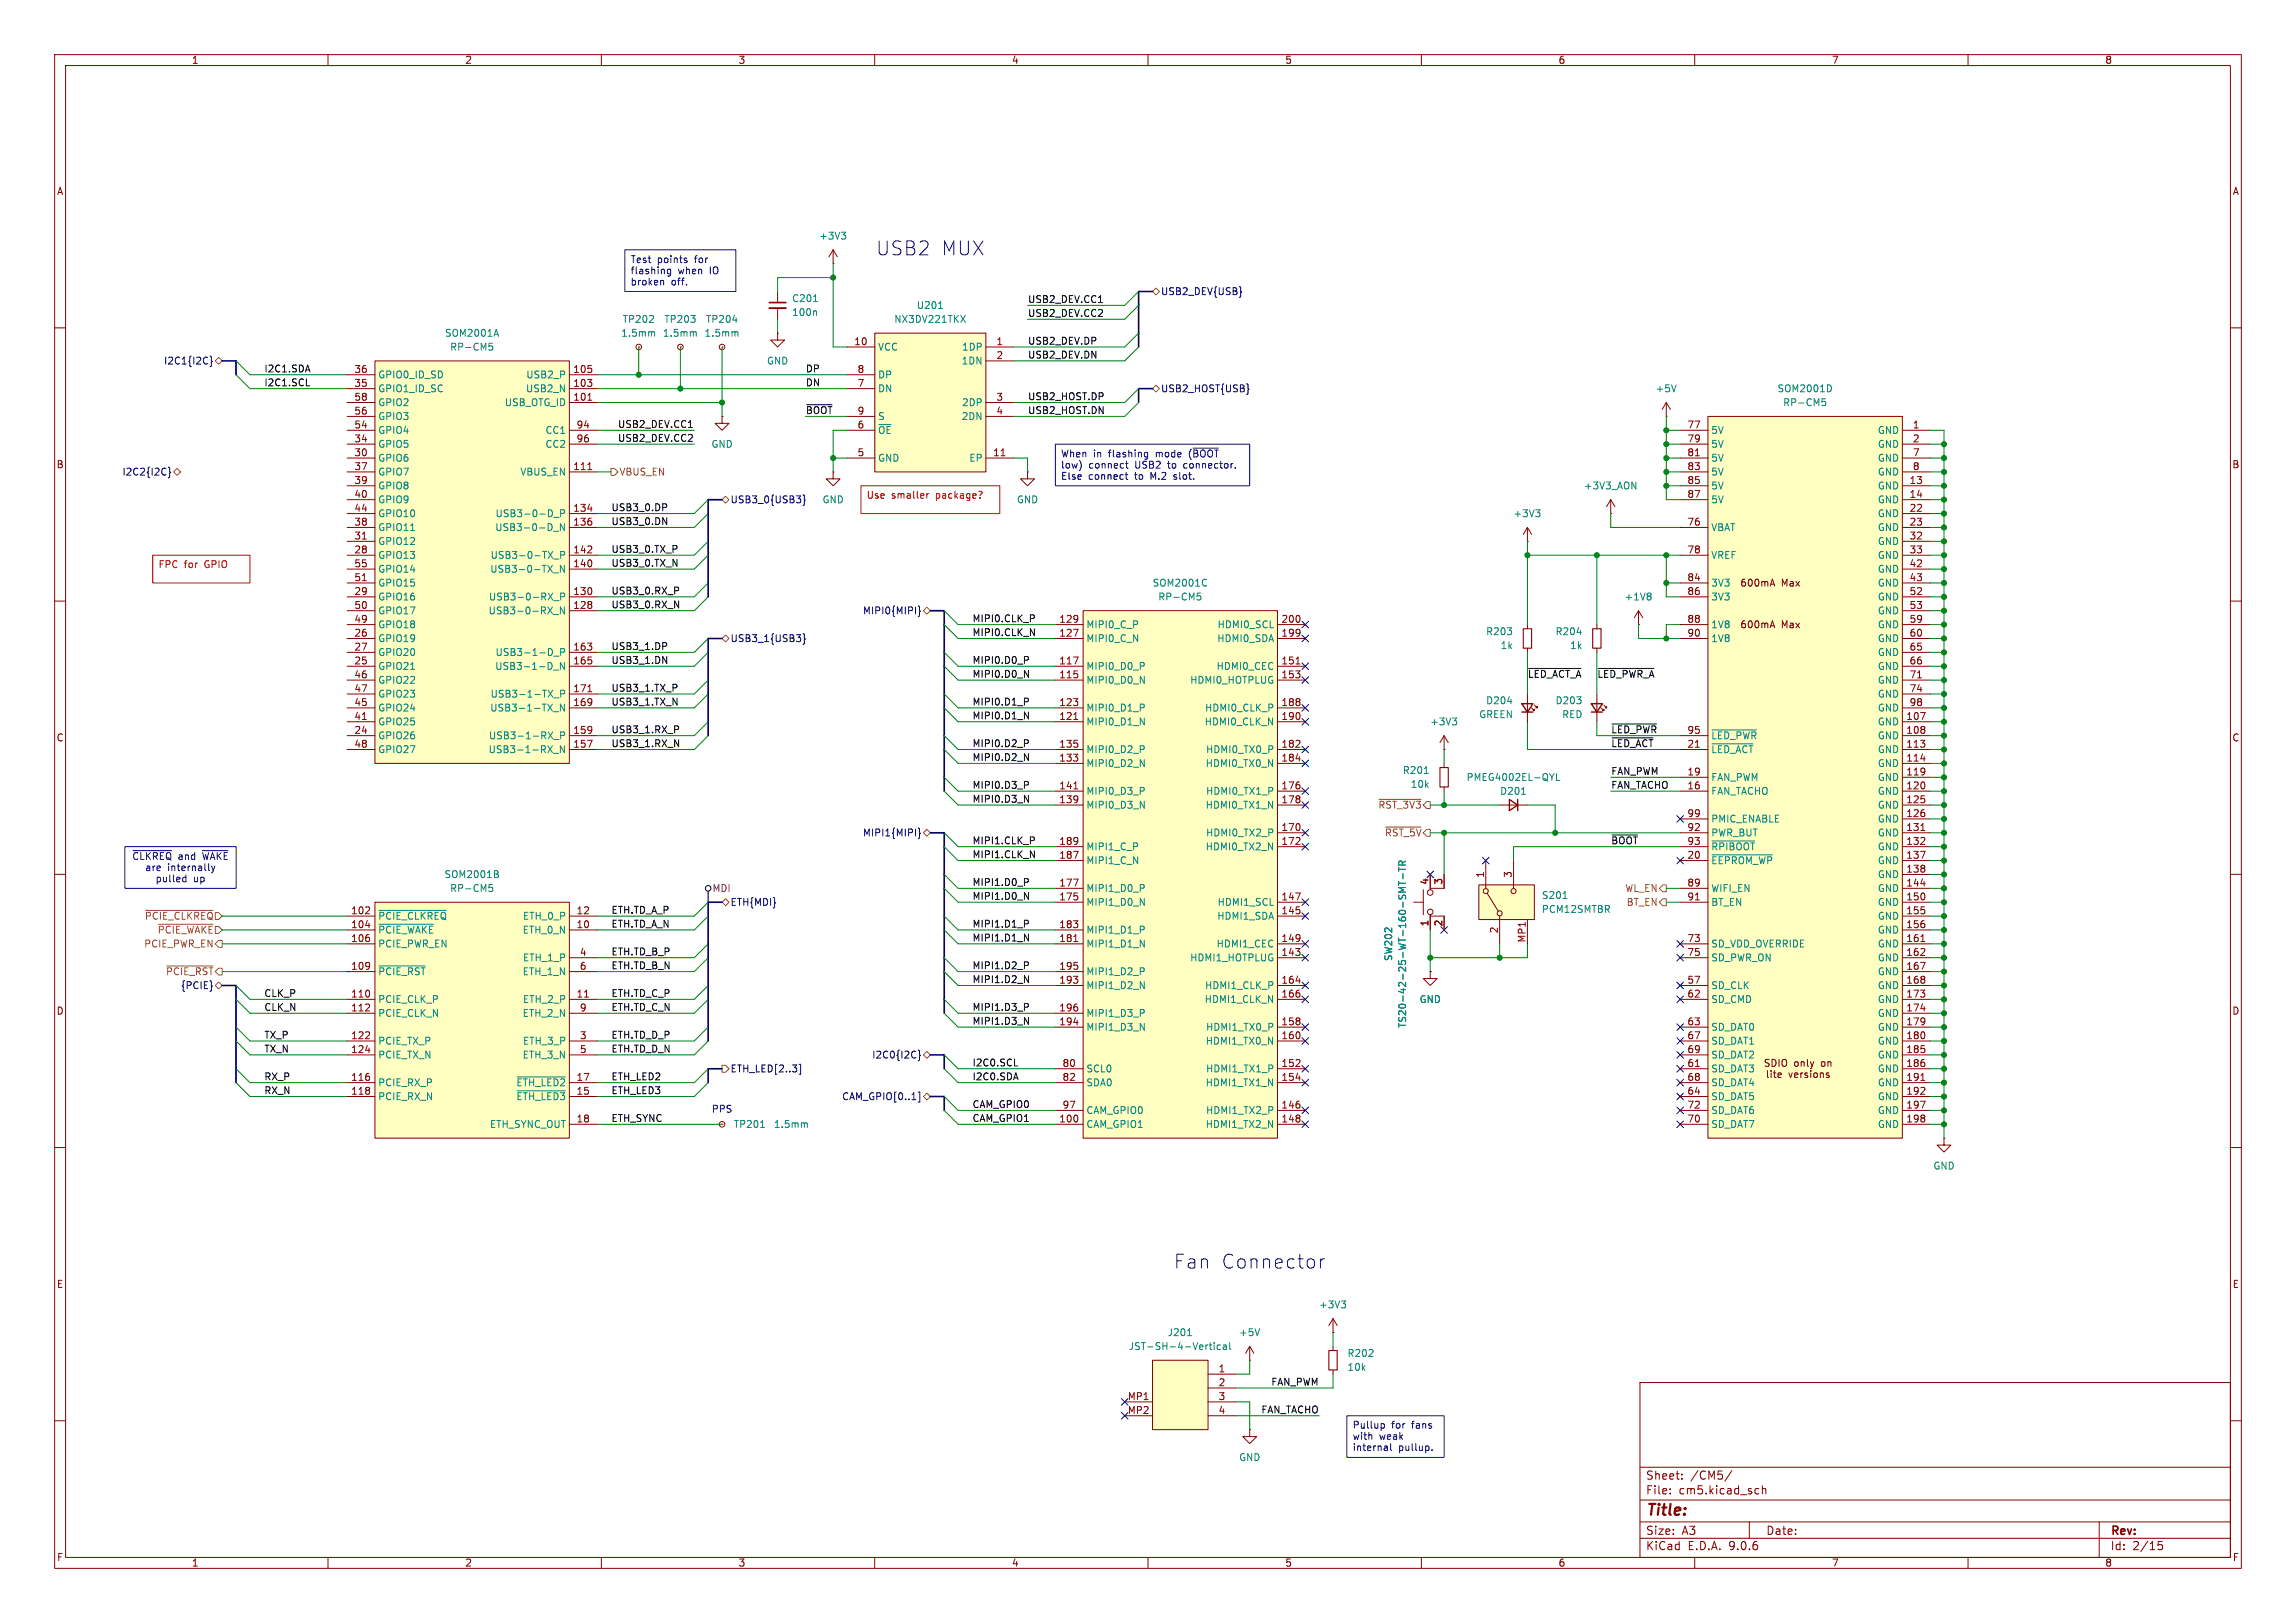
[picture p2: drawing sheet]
<svg xmlns="http://www.w3.org/2000/svg" width="420mm" height="297mm" viewBox="0 0 420 297" stroke-linecap="round" stroke-linejoin="round" font-family="sans-serif">
<defs><g id="words">
<g font-size="3.5" fill="#0000c2">
<text x="160.2" y="47">USB2</text>
<text x="172.2" y="47">MUX</text>
<text x="214.7" y="232.4">Fan</text>
<text x="223.4" y="232.4">Connector</text>
</g>
<text font-size="2.8" fill="#840000" x="301" y="277.9">Title:</text>
<g font-size="2.1" fill="#840000">
<text x="301" y="273.7">File:</text>
<text x="301" y="271">Sheet:</text>
<text x="307.1" y="273.7">cm5.kicad_sch</text>
<text x="309.2" y="271">/CM5/</text>
<text x="301" y="281.1">Size:</text>
<text x="307.6" y="281.1">A3</text>
<text x="323" y="281.1">Date:</text>
<text x="386" y="281.3">Rev:</text>
<text x="301" y="283.9">KiCad</text>
<text x="308.7" y="283.9">E.D.A.</text>
<text x="316.3" y="283.9">9.0.6</text>
<text x="386" y="283.9">Id:</text>
<text x="390.1" y="283.9">2/15</text>
</g>
<g font-size="1.8" fill="#840000">
<text x="35" y="11.9">1</text>
<text x="85" y="11.9">2</text>
<text x="135" y="11.9">3</text>
<text x="185" y="11.9">4</text>
<text x="235" y="11.9">5</text>
<text x="285" y="11.9">6</text>
<text x="335" y="11.9">7</text>
<text x="385" y="11.9">8</text>
<text x="10.3" y="35.9">A</text>
<text x="408.3" y="35.9">A</text>
<text x="156.2" y="63.2">10</text>
<text x="182.2" y="63.2">1</text>
<text x="182.2" y="65.8">2</text>
<text x="64.7" y="68.3">36</text>
<text x="64.7" y="70.9">35</text>
<text x="104.8" y="68.3">105</text>
<text x="104.8" y="70.9">103</text>
<text x="156.8" y="68.3">8</text>
<text x="156.8" y="70.9">7</text>
<text x="64.7" y="73.4">58</text>
<text x="64.7" y="75.9">56</text>
<text x="104.8" y="73.4">101</text>
<text x="156.8" y="75.9">9</text>
<text x="182.2" y="73.4">3</text>
<text x="182.2" y="75.9">4</text>
<text x="64.7" y="78.5">54</text>
<text x="64.7" y="81">34</text>
<text x="64.7" y="83.6">30</text>
<text x="105.4" y="78.5">94</text>
<text x="105.4" y="81">96</text>
<text x="156.8" y="78.5">6</text>
<text x="156.8" y="83.6">5</text>
<text x="181.6" y="83.6">11</text>
<text x="308.6" y="78.5">77</text>
<text x="308.6" y="81">79</text>
<text x="308.6" y="83.6">81</text>
<text x="349.8" y="78.5">1</text>
<text x="349.8" y="81">2</text>
<text x="349.8" y="83.6">7</text>
<text x="10.3" y="85.9">B</text>
<text x="64.7" y="86.1">37</text>
<text x="64.7" y="88.6">39</text>
<text x="104.8" y="86.1">111</text>
<text x="308.6" y="86.1">83</text>
<text x="308.6" y="88.6">85</text>
<text x="349.2" y="88.6">13</text>
<text x="349.8" y="86.1">8</text>
<text x="408.2" y="85.9">B</text>
<text x="64.7" y="91.2">40</text>
<text x="64.7" y="93.7">44</text>
<text x="104.8" y="93.7">134</text>
<text x="308.6" y="91.2">87</text>
<text x="349.2" y="91.2">14</text>
<text x="349.2" y="93.7">22</text>
<text x="64.7" y="96.3">38</text>
<text x="64.7" y="98.8">31</text>
<text x="64.7" y="101.3">28</text>
<text x="104.8" y="96.3">136</text>
<text x="104.8" y="101.3">142</text>
<text x="308.6" y="96.3">76</text>
<text x="308.6" y="101.3">78</text>
<text x="349.2" y="96.3">23</text>
<text x="349.2" y="98.8">32</text>
<text x="349.2" y="101.3">33</text>
<text x="64.7" y="103.9">55</text>
<text x="64.7" y="106.4">51</text>
<text x="104.8" y="103.9">140</text>
<text x="308.6" y="106.4">84</text>
<text x="318.2" y="107.5">600mA</text>
<text x="325.8" y="107.5">Max</text>
<text x="349.2" y="103.9">42</text>
<text x="349.2" y="106.4">43</text>
<text x="64.7" y="109">29</text>
<text x="64.7" y="111.5">50</text>
<text x="104.8" y="109">130</text>
<text x="104.8" y="111.5">128</text>
<text x="308.6" y="109">86</text>
<text x="349.2" y="109">52</text>
<text x="349.2" y="111.5">53</text>
<text x="64.7" y="114">49</text>
<text x="64.7" y="116.6">26</text>
<text x="64.7" y="119.1">27</text>
<text x="104.8" y="119.1">163</text>
<text x="193.7" y="114">129</text>
<text x="193.7" y="116.6">127</text>
<text x="234.3" y="114">200</text>
<text x="234.3" y="116.6">199</text>
<text x="308.6" y="114">88</text>
<text x="308.6" y="116.6">90</text>
<text x="318.2" y="115.2">600mA</text>
<text x="325.8" y="115.2">Max</text>
<text x="349.2" y="114">59</text>
<text x="349.2" y="116.6">60</text>
<text x="349.2" y="119.1">65</text>
<text x="64.7" y="121.7">25</text>
<text x="64.7" y="124.2">46</text>
<text x="104.8" y="121.7">165</text>
<text x="193.7" y="121.7">117</text>
<text x="193.7" y="124.2">115</text>
<text x="234.3" y="121.7">151</text>
<text x="234.3" y="124.2">153</text>
<text x="349.2" y="121.7">66</text>
<text x="349.2" y="124.2">71</text>
<text x="64.7" y="126.7">47</text>
<text x="64.7" y="129.3">45</text>
<text x="64.7" y="131.8">41</text>
<text x="104.8" y="126.7">171</text>
<text x="104.8" y="129.3">169</text>
<text x="193.7" y="129.3">123</text>
<text x="193.7" y="131.8">121</text>
<text x="234.3" y="129.3">188</text>
<text x="234.3" y="131.8">190</text>
<text x="348.6" y="131.8">107</text>
<text x="349.2" y="126.7">74</text>
<text x="349.2" y="129.3">98</text>
<text x="10.3" y="135.9">C</text>
<text x="64.7" y="134.4">24</text>
<text x="64.7" y="136.9">48</text>
<text x="104.8" y="134.4">159</text>
<text x="104.8" y="136.9">157</text>
<text x="193.7" y="136.9">135</text>
<text x="234.3" y="136.9">182</text>
<text x="308.6" y="134.4">95</text>
<text x="308.6" y="136.9">21</text>
<text x="348.6" y="134.4">108</text>
<text x="348.6" y="136.9">113</text>
<text x="408.2" y="135.9">C</text>
<text x="193.7" y="139.4">133</text>
<text x="234.3" y="139.4">184</text>
<text x="308.6" y="142">19</text>
<text x="348.6" y="139.4">114</text>
<text x="348.6" y="142">119</text>
<text x="193.7" y="144.5">141</text>
<text x="193.7" y="147.1">139</text>
<text x="234.3" y="144.5">176</text>
<text x="234.3" y="147.1">178</text>
<text x="308.6" y="144.5">16</text>
<text x="308.6" y="149.6">99</text>
<text x="348.6" y="144.5">120</text>
<text x="348.6" y="147.1">125</text>
<text x="348.6" y="149.6">126</text>
<text x="193.7" y="154.7">189</text>
<text x="234.3" y="152.1">170</text>
<text x="234.3" y="154.7">172</text>
<text x="308.6" y="152.1">92</text>
<text x="308.6" y="154.7">93</text>
<text x="348.6" y="152.1">131</text>
<text x="348.6" y="154.7">132</text>
<text x="193.7" y="157.2">187</text>
<text x="261.4" y="162" transform="rotate(-90 261.4 162)">4</text>
<text x="263.9" y="162" transform="rotate(-90 263.9 162)">3</text>
<text x="271.5" y="160.7" transform="rotate(-90 271.5 160.7)">1</text>
<text x="276.6" y="160.7" transform="rotate(-90 276.6 160.7)">3</text>
<text x="308.6" y="157.2">20</text>
<text x="348.6" y="157.2">137</text>
<text x="348.6" y="159.8">138</text>
<text x="64.1" y="167.4">102</text>
<text x="105.4" y="167.4">12</text>
<text x="193.7" y="162.3">177</text>
<text x="193.7" y="164.8">175</text>
<text x="234.3" y="164.8">147</text>
<text x="234.3" y="167.4">145</text>
<text x="308.6" y="162.3">89</text>
<text x="308.6" y="164.8">91</text>
<text x="348.6" y="162.3">144</text>
<text x="348.6" y="164.8">150</text>
<text x="348.6" y="167.4">155</text>
<text x="64.1" y="169.9">104</text>
<text x="64.1" y="172.5">106</text>
<text x="105.4" y="169.9">10</text>
<text x="193.7" y="169.9">183</text>
<text x="193.7" y="172.5">181</text>
<text x="234.3" y="172.5">149</text>
<text x="261.4" y="169.6" transform="rotate(-90 261.4 169.6)">1</text>
<text x="263.9" y="169.6" transform="rotate(-90 263.9 169.6)">2</text>
<text x="274.1" y="170.9" transform="rotate(-90 274.1 170.9)">2</text>
<text x="279.1" y="172.6" transform="rotate(-90 279.1 172.6)">MP1</text>
<text x="308.6" y="172.5">73</text>
<text x="348.6" y="169.9">156</text>
<text x="348.6" y="172.5">161</text>
<text x="64.1" y="177.5">109</text>
<text x="106" y="175">4</text>
<text x="106" y="177.5">6</text>
<text x="193.7" y="177.5">195</text>
<text x="234.3" y="175">143</text>
<text x="308.6" y="175">75</text>
<text x="348.6" y="175">162</text>
<text x="348.6" y="177.5">167</text>
<text x="10.3" y="185.9">D</text>
<text x="64.1" y="182.6">110</text>
<text x="64.1" y="185.2">112</text>
<text x="105.4" y="182.6">11</text>
<text x="106" y="185.2">9</text>
<text x="193.7" y="180.1">193</text>
<text x="193.7" y="185.2">196</text>
<text x="234.3" y="180.1">164</text>
<text x="234.3" y="182.6">166</text>
<text x="308.6" y="180.1">57</text>
<text x="308.6" y="182.6">62</text>
<text x="348.6" y="180.1">168</text>
<text x="348.6" y="182.6">173</text>
<text x="348.6" y="185.2">174</text>
<text x="408.2" y="185.9">D</text>
<text x="64.1" y="190.2">122</text>
<text x="106" y="190.2">3</text>
<text x="193.7" y="187.7">194</text>
<text x="234.3" y="187.7">158</text>
<text x="234.3" y="190.2">160</text>
<text x="308.6" y="187.7">63</text>
<text x="308.6" y="190.2">67</text>
<text x="348.6" y="187.7">179</text>
<text x="348.6" y="190.2">180</text>
<text x="64.1" y="192.8">124</text>
<text x="64.1" y="197.9">116</text>
<text x="105.4" y="197.9">17</text>
<text x="106" y="192.8">5</text>
<text x="194.3" y="195.3">80</text>
<text x="194.3" y="197.9">82</text>
<text x="234.3" y="195.3">152</text>
<text x="234.3" y="197.9">154</text>
<text x="308.6" y="192.8">69</text>
<text x="308.6" y="195.3">61</text>
<text x="308.6" y="197.9">68</text>
<text x="334.4" y="196.4">versions</text>
<text x="348.6" y="192.8">185</text>
<text x="348.6" y="195.3">186</text>
<text x="348.6" y="197.9">191</text>
<text x="64.1" y="200.4">118</text>
<text x="105.4" y="200.4">15</text>
<text x="194.3" y="202.9">97</text>
<text x="234.3" y="202.9">146</text>
<text x="308.6" y="200.4">64</text>
<text x="308.6" y="202.9">72</text>
<text x="348.6" y="200.4">192</text>
<text x="348.6" y="202.9">197</text>
<text x="105.4" y="205.5">18</text>
<text x="193.7" y="205.5">100</text>
<text x="234.3" y="205.5">148</text>
<text x="308.6" y="205.5">70</text>
<text x="348.6" y="205.5">198</text>
<text x="10.3" y="235.9">E</text>
<text x="408.3" y="235.9">E</text>
<text x="222.8" y="251.2">1</text>
<text x="206.2" y="256.3">MP1</text>
<text x="222.8" y="253.7">2</text>
<text x="222.8" y="256.3">3</text>
<text x="206.2" y="258.8">MP2</text>
<text x="222.8" y="258.8">4</text>
<text x="10.3" y="285.9">F</text>
<text x="35" y="286.9">1</text>
<text x="85" y="286.9">2</text>
<text x="135" y="286.9">3</text>
<text x="185" y="286.9">4</text>
<text x="235" y="286.9">5</text>
<text x="285" y="286.9">6</text>
<text x="335" y="286.9">7</text>
<text x="385" y="286.9">8</text>
<text x="408.3" y="285.9">F</text>
</g>
<g font-size="1.8" fill="#008484">
<text x="149.8" y="44">+3V3</text>
<text x="113.8" y="59.3">TP202</text>
<text x="121.4" y="59.3">TP203</text>
<text x="129" y="59.3">TP204</text>
<text x="144.8" y="55.5">C201</text>
<text x="144.8" y="58">100n</text>
<text x="163.5" y="59.3">NX3DV221TKX</text>
<text x="167.6" y="56.7">U201</text>
<text x="81.3" y="61.8">SOM2001A</text>
<text x="82.2" y="64.4">RP-CM5</text>
<text x="113.5" y="61.8">1.5mm</text>
<text x="121.2" y="61.8">1.5mm</text>
<text x="128.8" y="61.8">1.5mm</text>
<text x="160.5" y="64.4">VCC</text>
<text x="175.9" y="64.4">1DP</text>
<text x="69.1" y="69.4">GPIO0_ID_SD</text>
<text x="69.1" y="72">GPIO1_ID_SC</text>
<text x="96.1" y="72">USB2_N</text>
<text x="96.2" y="69.4">USB2_P</text>
<text x="140.2" y="66.9">GND</text>
<text x="160.5" y="69.4">DP</text>
<text x="160.5" y="72">DN</text>
<text x="175.8" y="66.9">1DN</text>
<text x="302.8" y="72">+5V</text>
<text x="325" y="72">SOM2001D</text>
<text x="69.1" y="74.5">GPIO2</text>
<text x="69.1" y="77.1">GPIO3</text>
<text x="92.2" y="74.5">USB_OTG_ID</text>
<text x="160.5" y="77.1">S</text>
<text x="175.8" y="77.1">2DN</text>
<text x="175.9" y="74.5">2DP</text>
<text x="326.1" y="74.5">RP-CM5</text>
<text x="69.1" y="79.6">GPIO4</text>
<text x="69.1" y="82.1">GPIO5</text>
<text x="99.7" y="79.6">CC1</text>
<text x="99.7" y="82.1">CC2</text>
<text x="130" y="82.1">GND</text>
<text x="160.5" y="79.6">~{OE}</text>
<text x="312.9" y="79.6">5V</text>
<text x="312.9" y="82.1">5V</text>
<text x="343.4" y="79.6">GND</text>
<text x="343.4" y="82.1">GND</text>
<text x="69.1" y="84.7">GPIO6</text>
<text x="69.1" y="87.2">GPIO7</text>
<text x="69.1" y="89.8">GPIO8</text>
<text x="95.1" y="87.2">VBUS_EN</text>
<text x="160.5" y="84.7">GND</text>
<text x="177.2" y="84.7">EP</text>
<text x="289.6" y="89.8">+3V3_AON</text>
<text x="312.9" y="84.7">5V</text>
<text x="312.9" y="87.2">5V</text>
<text x="312.9" y="89.8">5V</text>
<text x="343.4" y="84.7">GND</text>
<text x="343.4" y="87.2">GND</text>
<text x="343.4" y="89.8">GND</text>
<text x="69.1" y="92.3">GPIO9</text>
<text x="69.1" y="94.8">GPIO10</text>
<text x="90.5" y="94.8">USB3-0-D_P</text>
<text x="150.4" y="92.3">GND</text>
<text x="185.9" y="92.3">GND</text>
<text x="276.8" y="94.8">+3V3</text>
<text x="312.9" y="92.3">5V</text>
<text x="343.4" y="92.3">GND</text>
<text x="343.4" y="94.8">GND</text>
<text x="69.1" y="97.4">GPIO11</text>
<text x="69.1" y="99.9">GPIO12</text>
<text x="90.5" y="97.4">USB3-0-D_N</text>
<text x="312.9" y="97.4">VBAT</text>
<text x="343.4" y="97.4">GND</text>
<text x="343.4" y="99.9">GND</text>
<text x="69.1" y="102.5">GPIO13</text>
<text x="69.1" y="105">GPIO14</text>
<text x="69.1" y="107.5">GPIO15</text>
<text x="89.6" y="105">USB3-0-TX_N</text>
<text x="89.6" y="102.5">USB3-0-TX_P</text>
<text x="210.7" y="107.5">SOM2001C</text>
<text x="312.9" y="102.5">VREF</text>
<text x="312.9" y="107.5">3V3</text>
<text x="343.4" y="102.5">GND</text>
<text x="343.4" y="105">GND</text>
<text x="343.4" y="107.5">GND</text>
<text x="69.1" y="110.1">GPIO16</text>
<text x="69.1" y="112.6">GPIO17</text>
<text x="89.3" y="112.6">USB3-0-RX_N</text>
<text x="89.3" y="110.1">USB3-0-RX_P</text>
<text x="211.8" y="110.1">RP-CM5</text>
<text x="297.1" y="110.1">+1V8</text>
<text x="312.9" y="110.1">3V3</text>
<text x="343.4" y="110.1">GND</text>
<text x="343.4" y="112.6">GND</text>
<text x="69.1" y="115.2">GPIO18</text>
<text x="69.1" y="117.7">GPIO19</text>
<text x="198.6" y="115.2">MIPI0_C_P</text>
<text x="198.6" y="117.7">MIPI0_C_N</text>
<text x="222.6" y="117.7">HDMI0_SDA</text>
<text x="222.6" y="115.2">HDMI0_SCL</text>
<text x="271.7" y="116.4">R203</text>
<text x="274.4" y="119">1k</text>
<text x="284.4" y="116.4">R204</text>
<text x="287.1" y="119">1k</text>
<text x="312.9" y="115.2">1V8</text>
<text x="312.9" y="117.7">1V8</text>
<text x="343.4" y="115.2">GND</text>
<text x="343.4" y="117.7">GND</text>
<text x="69.1" y="120.2">GPIO20</text>
<text x="69.1" y="122.8">GPIO21</text>
<text x="69.1" y="125.3">GPIO22</text>
<text x="90.5" y="122.8">USB3-1-D_N</text>
<text x="90.5" y="120.2">USB3-1-D_P</text>
<text x="198.6" y="122.8">MIPI0_D0_P</text>
<text x="198.6" y="125.3">MIPI0_D0_N</text>
<text x="217.6" y="125.3">HDMI0_HOTPLUG</text>
<text x="222.4" y="122.8">HDMI0_CEC</text>
<text x="343.4" y="120.2">GND</text>
<text x="343.4" y="122.8">GND</text>
<text x="343.4" y="125.3">GND</text>
<text x="69.1" y="127.9">GPIO23</text>
<text x="69.1" y="130.4">GPIO24</text>
<text x="89.6" y="130.4">USB3-1-TX_N</text>
<text x="89.6" y="127.9">USB3-1-TX_P</text>
<text x="198.6" y="130.4">MIPI0_D1_P</text>
<text x="220.3" y="130.4">HDMI0_CLK_P</text>
<text x="270.5" y="131.6">GREEN</text>
<text x="271.7" y="129.1">D204</text>
<text x="284.4" y="129.1">D203</text>
<text x="285.7" y="131.6">RED</text>
<text x="343.4" y="127.9">GND</text>
<text x="343.4" y="130.4">GND</text>
<text x="69.1" y="132.9">GPIO25</text>
<text x="69.1" y="135.5">GPIO26</text>
<text x="89.3" y="135.5">USB3-1-RX_P</text>
<text x="198.6" y="132.9">MIPI0_D1_N</text>
<text x="220.3" y="132.9">HDMI0_CLK_N</text>
<text x="261.5" y="132.9">+3V3</text>
<text x="312.9" y="135.5">~{LED_PWR}</text>
<text x="343.4" y="132.9">GND</text>
<text x="343.4" y="135.5">GND</text>
<text x="69.1" y="138">GPIO27</text>
<text x="89.3" y="138">USB3-1-RX_N</text>
<text x="198.6" y="138">MIPI0_D2_P</text>
<text x="198.6" y="140.6">MIPI0_D2_N</text>
<text x="220.5" y="140.6">HDMI0_TX0_N</text>
<text x="220.5" y="138">HDMI0_TX0_P</text>
<text x="256.5" y="141.8">R201</text>
<text x="268.2" y="143.1">PMEG4002EL-QYL</text>
<text x="312.9" y="138">~{LED_ACT}</text>
<text x="312.9" y="143.1">FAN_PWM</text>
<text x="343.4" y="138">GND</text>
<text x="343.4" y="140.6">GND</text>
<text x="343.4" y="143.1">GND</text>
<text x="198.6" y="145.6">MIPI0_D3_P</text>
<text x="198.6" y="148.2">MIPI0_D3_N</text>
<text x="220.5" y="148.2">HDMI0_TX1_N</text>
<text x="220.5" y="145.6">HDMI0_TX1_P</text>
<text x="258" y="144.4">10k</text>
<text x="274.3" y="145.6">D201</text>
<text x="312.9" y="145.6">FAN_TACHO</text>
<text x="343.4" y="145.6">GND</text>
<text x="343.4" y="148.2">GND</text>
<text x="198.6" y="155.8">MIPI1_C_P</text>
<text x="220.5" y="155.8">HDMI0_TX2_N</text>
<text x="220.5" y="153.3">HDMI0_TX2_P</text>
<text x="312.9" y="150.7">PMIC_ENABLE</text>
<text x="312.9" y="153.3">PWR_BUT</text>
<text x="312.9" y="155.8">~{RPIBOOT}</text>
<text x="343.4" y="150.7">GND</text>
<text x="343.4" y="153.3">GND</text>
<text x="343.4" y="155.8">GND</text>
<text x="81.2" y="160.9">SOM2001B</text>
<text x="198.6" y="158.3">MIPI1_C_N</text>
<text x="312.9" y="158.3">~{EEPROM_WP}</text>
<text x="343.4" y="158.3">GND</text>
<text x="343.4" y="160.9">GND</text>
<text x="82.2" y="163.4">RP-CM5</text>
<text x="198.6" y="163.4">MIPI1_D0_P</text>
<text x="198.6" y="166">MIPI1_D0_N</text>
<text x="222.6" y="166">HDMI1_SCL</text>
<text x="281.9" y="167.3">PCM12SMTBR</text>
<text x="281.9" y="164.7">S201</text>
<text x="312.9" y="163.4">WIFI_EN</text>
<text x="312.9" y="166">BT_EN</text>
<text x="343.4" y="163.4">GND</text>
<text x="343.4" y="166">GND</text>
<text x="69.1" y="168.5">~{PCIE_CLKREQ}</text>
<text x="69.1" y="171">~{PCIE_WAKE}</text>
<text x="69.1" y="173.6">PCIE_PWR_EN</text>
<text x="95.5" y="171">ETH_0_N</text>
<text x="95.6" y="168.5">ETH_0_P</text>
<text x="198.6" y="171">MIPI1_D1_P</text>
<text x="198.6" y="173.6">MIPI1_D1_N</text>
<text x="222.4" y="173.6">HDMI1_CEC</text>
<text x="222.6" y="168.5">HDMI1_SDA</text>
<text x="312.9" y="173.6">SD_VDD_OVERRIDE</text>
<text x="343.4" y="168.5">GND</text>
<text x="343.4" y="171">GND</text>
<text x="343.4" y="173.6">GND</text>
<text x="69.1" y="178.7">~{PCIE_RST}</text>
<text x="95.5" y="178.7">ETH_1_N</text>
<text x="95.6" y="176.1">ETH_1_P</text>
<text x="198.6" y="178.7">MIPI1_D2_P</text>
<text x="217.6" y="176.1">HDMI1_HOTPLUG</text>
<text x="254.9" y="176" transform="rotate(-90 254.9 176)">SW202</text>
<text x="312.9" y="176.1">SD_PWR_ON</text>
<text x="343.4" y="176.1">GND</text>
<text x="343.4" y="178.7">GND</text>
<text x="69.1" y="183.7">PCIE_CLK_P</text>
<text x="95.6" y="183.7">ETH_2_P</text>
<text x="198.6" y="181.2">MIPI1_D2_N</text>
<text x="220.3" y="183.7">HDMI1_CLK_N</text>
<text x="220.3" y="181.2">HDMI1_CLK_P</text>
<text x="259.6" y="183.7">GND</text>
<text x="312.9" y="181.2">SD_CLK</text>
<text x="312.9" y="183.7">SD_CMD</text>
<text x="343.4" y="181.2">GND</text>
<text x="343.4" y="183.7">GND</text>
<text x="69.1" y="186.3">PCIE_CLK_N</text>
<text x="69.1" y="191.4">PCIE_TX_P</text>
<text x="95.5" y="186.3">ETH_2_N</text>
<text x="95.6" y="191.4">ETH_3_P</text>
<text x="198.6" y="186.3">MIPI1_D3_P</text>
<text x="198.6" y="188.8">MIPI1_D3_N</text>
<text x="220.5" y="191.4">HDMI1_TX0_N</text>
<text x="220.5" y="188.8">HDMI1_TX0_P</text>
<text x="257.4" y="188.2" transform="rotate(-90 257.4 188.2)">TS20-42-25-WT-160-SMT-TR</text>
<text x="312.9" y="188.8">SD_DAT0</text>
<text x="312.9" y="191.4">SD_DAT1</text>
<text x="343.4" y="186.3">GND</text>
<text x="343.4" y="188.8">GND</text>
<text x="343.4" y="191.4">GND</text>
<text x="69.1" y="193.9">PCIE_TX_N</text>
<text x="95.5" y="193.9">ETH_3_N</text>
<text x="198.6" y="196.4">SCL0</text>
<text x="220.5" y="196.4">HDMI1_TX1_P</text>
<text x="312.9" y="193.9">SD_DAT2</text>
<text x="312.9" y="196.4">SD_DAT3 only</text>
<text x="316.1" y="196.4">SDIO</text>
<text x="343.4" y="193.9">GND</text>
<text x="343.4" y="196.4">GND</text>
<text x="69.1" y="199">PCIE_RX_P</text>
<text x="69.1" y="201.5">PCIE_RX_N</text>
<text x="94.4" y="199">~{ETH_LED2}</text>
<text x="94.4" y="201.5">~{ETH_LED3}</text>
<text x="198.6" y="199">SDA0</text>
<text x="220.5" y="199">HDMI1_TX1_N</text>
<text x="312.9" y="199">SD_DAT4</text>
<text x="312.9" y="201.5">SD_DAT5</text>
<text x="343.4" y="199">GND</text>
<text x="343.4" y="201.5">GND</text>
<text x="89.5" y="206.6">ETH_SYNC_OUT</text>
<text x="134.1" y="206.6">TP201</text>
<text x="141.5" y="206.6">1.5mm</text>
<text x="198.6" y="204.1">CAM_GPIO0</text>
<text x="198.6" y="206.6">CAM_GPIO1</text>
<text x="220.5" y="206.6">HDMI1_TX2_N</text>
<text x="220.5" y="204.1">HDMI1_TX2_P</text>
<text x="312.9" y="204.1">SD_DAT6</text>
<text x="312.9" y="206.6">SD_DAT7</text>
<text x="343.4" y="204.1">GND</text>
<text x="343.4" y="206.6">GND</text>
<text x="353.6" y="214.2">GND</text>
<text x="241.2" y="239.6">+3V3</text>
<text x="213.5" y="244.7">J201</text>
<text x="226.6" y="244.7">+5V</text>
<text x="206.4" y="247.2">JST-SH-4-Vertical</text>
<text x="246.4" y="248.5">R202</text>
<text x="246.4" y="251.1">10k</text>
<text x="226.6" y="267.6">GND</text>
</g>
<g font-size="1.8" fill="#0000c2">
<text x="115.3" y="48.3">Test</text>
<text x="115.3" y="50.4">flashing</text>
<text x="115.3" y="52.4">broken</text>
<text x="120.2" y="48.3">points</text>
<text x="122.8" y="52.4">off.</text>
<text x="124" y="50.4">when</text>
<text x="127.2" y="48.3">for</text>
<text x="129.9" y="50.4">IO</text>
<text x="194" y="83.9">When</text>
<text x="200" y="83.9">in</text>
<text x="202.9" y="83.9">flashing</text>
<text x="211.7" y="83.9">mode</text>
<text x="218" y="83.9">(~{BOOT}</text>
<text x="194" y="86">low)</text>
<text x="194" y="88">Else</text>
<text x="199.1" y="88">connect</text>
<text x="199.2" y="86">connect</text>
<text x="207.7" y="88">to</text>
<text x="207.8" y="86">USB2</text>
<text x="210.7" y="88">M.2</text>
<text x="214" y="86">to</text>
<text x="215.2" y="88">slot.</text>
<text x="217" y="86">connector.</text>
<text x="24.1" y="157.6">~{CLKREQ}</text>
<text x="26.4" y="159.6">are</text>
<text x="28.4" y="161.7">pulled</text>
<text x="30.6" y="159.6">internally</text>
<text x="32.6" y="157.6">and</text>
<text x="35.4" y="161.7">up</text>
<text x="37.2" y="157.6">~{WAKE}</text>
<text x="130.1" y="203.8">PPS</text>
<text x="247.3" y="261.8">Pullup</text>
<text x="247.3" y="263.8">with</text>
<text x="252.3" y="263.8">weak</text>
<text x="254.6" y="261.8">for</text>
<text x="258.4" y="261.8">fans</text>
<text x="247.3" y="265.8">internal</text>
<text x="255.8" y="265.8">pullup.</text>
</g>
<g font-size="1.8">
<text x="188" y="55.5">USB2_DEV.CC1</text>
<text x="188" y="58.1">USB2_DEV.CC2</text>
<text x="188" y="63.2">USB2_DEV.DP</text>
<text x="188" y="65.7">USB2_DEV.DN</text>
<text x="48.3" y="68.2">I2C1.SDA</text>
<text x="48.3" y="70.8">I2C1.SCL</text>
<text x="147.3" y="68.2">DP</text>
<text x="147.3" y="70.8">DN</text>
<text x="147.3" y="75.9">~{BOOT}</text>
<text x="188" y="73.3">USB2_HOST.DP</text>
<text x="188" y="75.9">USB2_HOST.DN</text>
<text x="112.9" y="80.9">USB2_DEV.CC2</text>
<text x="112.9" y="78.4">USB2_DEV.CC1</text>
<text x="111.8" y="93.6">USB3_0.DP</text>
<text x="111.8" y="96.2">USB3_0.DN</text>
<text x="111.8" y="101.3">USB3_0.TX_P</text>
<text x="111.8" y="103.8">USB3_0.TX_N</text>
<text x="111.8" y="111.4">USB3_0.RX_N</text>
<text x="111.8" y="108.9">USB3_0.RX_P</text>
<text x="177.8" y="114">MIPI0.CLK_P</text>
<text x="111.8" y="119">USB3_1.DP</text>
<text x="177.8" y="116.5">MIPI0.CLK_N</text>
<text x="111.8" y="121.6">USB3_1.DN</text>
<text x="177.8" y="121.6">MIPI0.D0_P</text>
<text x="177.8" y="124.1">MIPI0.D0_N</text>
<text x="279.4" y="124.1">~{LED_ACT_A}</text>
<text x="292.1" y="124.1">~{LED_PWR_A}</text>
<text x="111.8" y="129.2">USB3_1.TX_N</text>
<text x="111.8" y="126.7">USB3_1.TX_P</text>
<text x="177.8" y="129.2">MIPI0.D1_P</text>
<text x="177.8" y="131.7">MIPI0.D1_N</text>
<text x="111.8" y="136.8">USB3_1.RX_N</text>
<text x="111.8" y="134.3">USB3_1.RX_P</text>
<text x="177.8" y="136.8">MIPI0.D2_P</text>
<text x="294.6" y="136.8">~{LED_ACT}</text>
<text x="294.6" y="134.3">~{LED_PWR}</text>
<text x="177.8" y="139.4">MIPI0.D2_N</text>
<text x="294.6" y="141.9">FAN_PWM</text>
<text x="177.8" y="144.4">MIPI0.D3_P</text>
<text x="177.8" y="147">MIPI0.D3_N</text>
<text x="294.6" y="144.4">FAN_TACHO</text>
<text x="177.8" y="154.6">MIPI1.CLK_P</text>
<text x="294.6" y="154.6">~{BOOT}</text>
<text x="177.8" y="157.1">MIPI1.CLK_N</text>
<text x="111.8" y="167.3">ETH.TD_A_P</text>
<text x="177.8" y="164.8">MIPI1.D0_N</text>
<text x="177.8" y="162.2">MIPI1.D0_P</text>
<text x="111.8" y="169.8">ETH.TD_A_N</text>
<text x="177.8" y="169.8">MIPI1.D1_P</text>
<text x="177.8" y="172.4">MIPI1.D1_N</text>
<text x="111.8" y="177.5">ETH.TD_B_N</text>
<text x="111.8" y="174.9">ETH.TD_B_P</text>
<text x="177.8" y="177.5">MIPI1.D2_P</text>
<text x="177.8" y="180">MIPI1.D2_N</text>
<text x="48.3" y="185.1">CLK_N</text>
<text x="48.3" y="182.5">CLK_P</text>
<text x="111.8" y="182.5">ETH.TD_C_P</text>
<text x="111.8" y="185.1">ETH.TD_C_N</text>
<text x="177.8" y="185.1">MIPI1.D3_P</text>
<text x="48.3" y="190.2">TX_P</text>
<text x="111.8" y="190.2">ETH.TD_D_P</text>
<text x="177.8" y="187.6">MIPI1.D3_N</text>
<text x="48.3" y="197.8">RX_P</text>
<text x="48.3" y="192.7">TX_N</text>
<text x="111.8" y="192.7">ETH.TD_D_N</text>
<text x="111.8" y="197.8">ETH_LED2</text>
<text x="177.8" y="197.8">I2C0.SDA</text>
<text x="177.8" y="195.2">I2C0.SCL</text>
<text x="48.3" y="200.3">RX_N</text>
<text x="111.8" y="200.3">ETH_LED3</text>
<text x="177.8" y="202.9">CAM_GPIO0</text>
<text x="111.8" y="205.4">ETH_SYNC</text>
<text x="177.8" y="205.4">CAM_GPIO1</text>
<text x="232.4" y="253.7">FAN_PWM</text>
<text x="230.6" y="258.7">FAN_TACHO</text>
</g>
<g font-size="1.8" fill="#000084">
<text x="212.3" y="54.2">USB2_DEV{USB}</text>
<text x="29.9" y="66.9">I2C1{I2C}</text>
<text x="212.3" y="72">USB2_HOST{USB}</text>
<text x="22.3" y="87.2">I2C2{I2C}</text>
<text x="133.5" y="92.3">USB3_0{USB3}</text>
<text x="157.8" y="112.6">MIPI0{MIPI}</text>
<text x="133.5" y="117.7">USB3_1{USB3}</text>
<text x="157.8" y="153.3">MIPI1{MIPI}</text>
<text x="133.5" y="166">ETH{MDI}</text>
<text x="33" y="181.2">{PCIE}</text>
<text x="133.5" y="196.4">ETH_LED[2..3]</text>
<text x="159.4" y="193.9">I2C0{I2C}</text>
<text x="153.9" y="201.5">CAM_GPIO[0..1]</text>
</g>
<g font-size="1.8" fill="#848400">
<text x="113.2" y="87.2">VBUS_EN</text>
<text x="252" y="148.2">~{RST_3V3}</text>
<text x="253.2" y="153.3">~{RST_5V}</text>
<text x="297.2" y="163.4">WL_EN</text>
<text x="297.5" y="166">BT_EN</text>
<text x="26.3" y="173.6">PCIE_PWR_EN</text>
<text x="26.4" y="168.5">~{PCIE_CLKREQ}</text>
<text x="28.8" y="171">~{PCIE_WAKE}</text>
<text x="30.3" y="178.7">~{PCIE_RST}</text>
</g>
<g font-size="1.8" fill="#f00">
<text x="158.4" y="91.6">Use</text>
<text x="163.1" y="91.6">smaller</text>
<text x="171.3" y="91.6">package?</text>
<text x="28.9" y="104.3">FPC</text>
<text x="33.7" y="104.3">for</text>
<text x="37.5" y="104.3">GPIO</text>
</g>
<text font-size="1.8" fill="#840084" x="130.2" y="163.4">MDI</text>
</g></defs>
<path d="M0 0h420v297h-420z" fill="#fff" stroke="#fff" stroke-width=".18"/>
<g fill="none" stroke="#840000" stroke-width=".18">
<path d="M10 10h400v277h-400zM12 12h396v273h-396zM60 10v2M110 10v2M160 10v2M210 10v2M260 10v2M310 10v2M360 10v2M10 60h2M408 60h2M10 110h2"/>
<path d="M408 110h2M292.1 127v5.1M292.9 129.5l.5 .5v-.2v.2h-.3M293.4 129l.5 .5v-.2v.2h-.3M10 160h2M408 160h2M10 210h2M408 210h2M300 253h108v32h-108zM10 260h2M300 278.5h108M300 274.5h108"/>
<path d="M300 268.5h108M305.5 273.2v.2M305.5 272.5v.1M307.7 270.5v.2M307.7 269.8v.1M316.8 269.1l-1.3 1.9M320 278.5v3M321.3 272.4l.4 .1M321.7 273.3l-.4 .1M322.4 272.5l.2-.1 .3 .1 .1 .9M322.4 271.9v1.5M384 278.5v6.5"/>
<path d="M408 260h2M60 285v2M110 285v2M160 285v2M210 285v2M260 285v2M300 281.5h108M310 285v2M360 285v2M395.5 282.1h-.7l-.1 .7 .2-.1h.5l.2 .2-.1 .5-.2 .2-.6-.2"/>
</g>
<path d="M291.1 128.8h2l-1 1.5zM291.1 130.3h2" fill="none" stroke="#840000" stroke-width=".25"/>
<path d="M68.6 66h35.5v73.7h-35.5z" fill="#ffffc2"/>
<g fill="none" stroke="#840000" stroke-width=".18">
<path d="M63.5 68.6h5.1M63.5 71.1h5.1M63.5 73.7h5.1M63.5 76.2h5.1M63.5 78.7h5.1M68.6 66h35.5v73.7h-35.5zM104.1 68.6h5.1M104.1 71.1h5.1M104.1 73.7h5.1M104.1 78.7h5.1M107.5 73.2h.8M63.5 81.3h5.1"/>
<path d="M63.5 83.8h5.1M63.5 86.4h5.1M63.5 88.9h5.1M63.5 91.4h5.1M63.5 94h5.1M63.5 96.5h5.1M63.5 99.1h5.1M66.3 98.6h.7M104.1 81.3h5.1M104.1 86.4h5.1M104.1 94h5.1M104.1 96.5h5.1"/>
<path d="M107.5 85.9h.8M107.5 93.1h.8M63.5 101.6h5.1M63.5 104.1h5.1M63.5 106.7h5.1M63.5 109.2h5.1M63.5 111.8h5.1M63.5 114.3h5.1M63.5 116.8h5.1M63.5 119.4h5.1M66.3 106.3h.7M104.1 101.6h5.1"/>
<path d="M104.1 104.1h5.1M104.1 109.2h5.1M104.1 111.8h5.1M104.1 119.4h5.1M107.5 101.2h.8M108.2 100v.5M63.5 121.9h5.1M63.5 124.5h5.1M63.5 127h5.1M63.5 129.5h5.1M63.5 132.1h5.1M63.5 134.6h5.1"/>
<path d="M63.5 137.2h5.1M66.3 131.7h.7M104.1 121.9h5.1M104.1 127h5.1M104.1 129.5h5.1M104.1 134.6h5.1M104.1 137.2h5.1M107.5 135.5h.8l-.5 1.2M107.5 126.6h.8M258.6 165.1h1.7M260.3 162.8v4.6M261.6 167.4v.2h2.6v2.6"/>
<path d="M261.6 160v2.6M261.6 167.6v2.6M264.2 160v2.6h-2.6v.2M132.1 205.7h.1"/>
<circle cx="261.6" cy="166.9" r=".51"/>
<circle cx="261.6" cy="163.3" r=".51"/>
<circle cx="132.1" cy="205.7" r=".51"/>
</g>
<g fill="none" stroke="#008484" stroke-width=".18">
<path d="M89.5 62.8h.6M89.5 63.4l.4-.1 .2 .2-.1 .5h-.5M90.5 61.2h.6M90.8 60.3l.4 1.2M75.1 97.1h.7M101.2 97.2h1M101.3 94.7h1M102.6 94l.6-.1 .1-.2-.1-.3-.6-.1v1.3M103.2 95.8v1.3l-.7-1.3v1.3M101.2 104.8h1M101.2 112.5h1M101.3 102.3h1"/>
<path d="M101.3 109.9h1M102.6 101.6l.6-.1 .1-.2-.1-.3-.6-.1v1.3M102.6 109.2l.6-.1 .1-.1-.1-.3-.6-.2v1.3M102.6 119.4l.6-.1 .1-.2-.1-.3-.6-.1v1.3M103.2 103.4v1.3l-.7-1.3v1.3M103.2 111.1v1.2l-.7-1.2v1.2M75.1 122.5h.7M101.2 122.6h1M101.2 130.2h1M101.2 137.9h1M101.3 120.1h1M101.3 127.7h1"/>
<path d="M101.3 135.3h1M102.6 127l.6-.1 .1-.2-.1-.3-.6-.1v1.3M102.6 134.6l.6-.1 .1-.1-.1-.3-.6-.2v1.3M103.2 121.2v1.3l-.7-1.3v1.3M103.2 128.8v1.3l-.7-1.3v1.3M103.2 136.5v1.2l-.7-1.2v1.2M255.8 158.7v.7M255.8 159.1h1.3M256.5 158.3v-.6l-.2-.1h-.3l-.2 .7h1.3M256.6 159.9v.9M257.1 157.6l-.6 .4M255.8 161.3v.7"/>
<path d="M255.8 161.6h1.3M255.9 163.8l-.1 .5M256.5 164.3l.1-.4 .3-.1 .2 .2v.3M257.1 162.4h-1.3l1 .4-1 .5h1.3M139.1 206.3h.8M147.3 205.5l.4 .2v.6"/>
</g>
<path d="M210.8 248.9h10.2v12.7h-10.2z" fill="#ffffc2"/>
<path d="M142.2 61v1.2h1.3l-1.3 1.3-1.2-1.3h1.2M142.2 61h.1M261.6 177.8v1.3h1.3l-1.3 1.2-1.3-1.2h1.3M261.6 177.8h.1M205.7 256.5h5.1M205.7 259.1h5.1M210.8 248.9h10.2v12.7h-10.2zM221 256.5h5.1M221 259.1h5.1M221 251.5h5.1M221 254h5.1" fill="none" stroke="#840000" stroke-width=".18"/>
<path d="M217.2 244.4h.8M221.2 246.1h.5M221.4 245.7v1.1l.3 .2M222.1 245.7v.1M222.1 246.1v.9M223.2 246.2l-.3-.1-.3 .3 .2 .5h.4M223.8 246.2h.5v.8M224.3 246.4l-.4 .1-.2 .2 .2 .3 .4-.1M224.9 245.7v1.1l.2 .2" fill="none" stroke="#008484" stroke-width=".18"/>
<path d="M160 61h20.3v25.4h-20.3z" fill="#ffffc2"/>
<g fill="none" stroke="#840000" stroke-width=".18">
<path d="M154.9 63.5h5.1M154.9 68.6h5.1M154.9 71.1h5.1M154.9 76.2h5.1M154.9 78.7h5.1M160 61h20.3v25.4h-20.3zM180.3 63.5h5.1M180.3 76.2h5.1M180.3 66h5.1M180.3 73.7h5.1M154.9 83.8h5.1M180.3 83.8h5.1"/>
<path d="M183.1 83.4h.7"/>
</g>
<path d="M171.7 56.5h.7M175.7 57.7l.9 1.3M176.6 57.7l-.9 1.3" fill="none" stroke="#008484" stroke-width=".18"/>
<path d="M198.1 111.8h35.6v96.5h-35.6z" fill="#ffffc2"/>
<g fill="none" stroke="#840000" stroke-width=".18">
<path d="M142.2 53.3v2.1M142.2 56.4v2M152.4 48.3h.1M152.4 45.7l-.8 1.3M152.4 45.7l.8 1.3M152.4 45.7v2.6M116.8 63.5h.1M124.5 63.5h.1M132.1 76.2v1.3h1.2l-1.2 1.2-1.3-1.2h1.3M132.1 76.2h.1M304.8 76.2h.1M304.8 73.7l-.8 1.2"/>
<path d="M304.8 73.7l.8 1.2M304.8 73.7v2.5M279.4 99.1h.1M279.4 96.5v2.6M279.4 96.5l-.8 1.3M279.4 96.5l.8 1.3M193 114.3h5.1M193 116.8h5.1M196.4 115.2h.8l-.5 1.2M198.1 111.8h35.6v96.5h-35.6zM233.7 114.3h5.1M233.7 116.8h5.1"/>
<path d="M279.4 114.3v.8M279.4 118.6v.8M292.1 114.3v.8M292.1 118.6v.8M299.7 114.3h.1M299.7 111.8l-.7 1.2M299.7 111.8l.8 1.2M299.7 111.8v2.5M193 121.9h5.1M193 124.5h5.1M193 129.5h5.1M193 132.1h5.1"/>
<path d="M193 137.2h5.1M193 139.7h5.1M196.4 120.2h.8l-.5 1.3M196.4 131.7h.8M233.7 121.9h5.1M233.7 124.5h5.1M233.7 129.5h5.1M233.7 132.1h5.1M233.7 137.2h5.1M233.7 139.7h5.1M237 136.7h.8M237.1 121.5h.7"/>
<path d="M237.1 138.9h.8M237.7 135.6v.4M193 144.8h5.1M193 147.3h5.1M193 154.9h5.1M193 157.5h5.1M196.4 155.8h.8l-.5 1.3M196.4 144.4h.8M233.7 144.8h5.1M233.7 147.3h5.1M233.7 154.9h5.1M233.7 152.4h5.1"/>
<path d="M237 154.5h.8M237.7 153.4v.4M193 162.6h5.1M193 165.1h5.1M193 170.2h5.1M193 172.7h5.1M193 177.8h5.1M196.4 160.9h.8l-.5 1.2M196.4 172.3h.8M233.7 165.1h5.1M233.7 172.7h5.1M233.7 167.6h5.1"/>
<path d="M233.7 175.3h5.1M237 163.4h.9l-.6 1.3M237.1 179.5h.8M193 180.3h5.1M193 185.4h5.1M193 188h5.1M193 195.6h5.1M193 198.1h5.1M196.4 187.1h.8M233.7 180.3h5.1M233.7 188h5.1M233.7 195.6h5.1"/>
<path d="M233.7 198.1h5.1M233.7 182.9h5.1M233.7 190.5h5.1M237 195.2h.8M237.1 197.3h.8M237.7 194v.4M193 203.2h5.1M193 205.7h5.1M233.7 203.2h5.1M233.7 205.7h5.1M228.6 248.9h.1M228.6 246.4l-.8 1.2"/>
<path d="M228.6 246.4l.8 1.2M228.6 246.4v2.5M243.8 243.8h.1M243.8 241.3v2.5M243.8 246.4v.7M243.8 250.7v.8M243.8 241.3l-.7 1.3M243.8 241.3l.8 1.3"/>
<circle cx="116.8" cy="63.5" r=".51"/>
<circle cx="124.5" cy="63.5" r=".51"/>
</g>
<g fill="none" stroke="#008484" stroke-width=".18">
<path d="M148.8 55.2h.7M149.2 56.9l.2 .2v.6M153.9 42.5h.8l-.4 .5M154.5 43l.2 .2v.3l-.2 .3M119.4 60.7l.3 .2v.6M127 60.7l.4 .2v.6M306.6 70.4l-.4 1.3M280.9 93.3h.8l-.4 .5M281.5 93.8l.2 .2v.3l-.2 .3M219 108.5h.6M219 109.1l.4-.1 .3 .3-.1 .4h-.6M220.5 106l.2 .1"/>
<path d="M220.7 107.1l-.2 .2M288.5 115.7h.8M301.8 108.5l.2 .3-.2 .3 .2 .2v.3l-.2 .2M208.6 123.8l.7 1.2v-1.2M208.6 131.4l.7 1.3v-1.3M208.6 139l.7 1.3v-1.3M209.2 121.3l.1 .2-.1 .3M209.2 128.9l.1 .2-.1 .4M209.2 136.5l.1 .2-.1 .4M208.6 146.6l.7 1.3v-1.3M209.2 144.2l.1 .1-.1 .4M208.6 164.4l.7 1.3v-1.3"/>
<path d="M208.6 172l.7 1.3v-1.3M208.6 179.6l.7 1.3v-1.3M209.2 161.9l.1 .2-.1 .4M209.2 169.6l.1 .1-.1 .4M209.2 177.2l.1 .2-.1 .3M208.6 187.3l.7 1.2v-1.2M209.2 184.8l.1 .2-.1 .3M245.4 238.1h.7l-.4 .5M245.9 238.6l.2 .2v.3l-.2 .2M230.4 243.1l-.4 1.3"/>
</g>
<path d="M278.6 115.1h1.6v3.5h-1.6zM291.3 115.1h1.6v3.5h-1.6zM243.1 247.1h1.5v3.6h-1.5z" fill="none" stroke="#840000" stroke-width=".2"/>
<path d="M140.7 55.4h3.1" fill="none" stroke="#840000" stroke-width=".3"/>
<path d="M140.7 56.4h3.1" fill="none" stroke="#840000" stroke-width=".33"/>
<path d="M270.5 161.9h10.2v6.4h-10.2z" fill="#ffffc2"/>
<g fill="none" stroke="#840000" stroke-width=".18">
<path d="M271.8 157.5v5.1M276.9 157.5v5.1M270.5 161.9h10.2v6.4h-10.2zM272 163.4l2.1 3.4M274.3 167.6v5.1M279.4 168.3v4.4"/>
<circle cx="271.8" cy="163.1" r=".46"/>
<circle cx="274.3" cy="167.1" r=".46"/>
<circle cx="276.9" cy="163.1" r=".46"/>
</g>
<path d="M285.9 164.4h.7" fill="none" stroke="#008484" stroke-width=".18"/>
<path d="M312.4 76.2h35.6v132.1h-35.6z" fill="#ffffc2"/>
<g fill="none" stroke="#840000" stroke-width=".18">
<path d="M307.3 78.7h5.1M312.4 76.2h35.6v132.1h-35.6zM348 78.7h5.1M152.4 86.4v1.2h1.3l-1.3 1.3-1.3-1.3h1.3M152.4 86.4h.1M307.3 81.3h5.1M307.3 83.8h5.1M307.3 86.4h5.1M307.3 88.9h5.1M307.3 91.4h5.1M307.3 96.5h5.1M310.1 83.4h.7"/>
<path d="M348 81.3h5.1M348 83.8h5.1M348 86.4h5.1M348 88.9h5.1M348 91.4h5.1M348 96.5h5.1M348 94h5.1M348 99.1h5.1M307.3 101.6h5.1M307.3 106.7h5.1M307.3 109.2h5.1M307.3 114.3h5.1"/>
<path d="M307.3 116.8h5.1M323.9 106.9h.6M323.9 114.5h.6M324.2 106l.4 1.3M324.2 113.6l.4 1.3M348 101.6h5.1M348 106.7h5.1M348 109.2h5.1M348 114.3h5.1M348 116.8h5.1M348 104.1h5.1M348 111.8h5.1"/>
<path d="M348 119.4h5.1M279.4 127v5.1M280.2 129.5l.5 .5v-.2v.2h-.3M280.7 129l.5 .5v-.2v.2h-.3M307.3 134.6h5.1M307.3 137.2h5.1M310.1 136.7h.7M348 134.6h5.1M348 137.2h5.1M348 121.9h5.1M348 124.5h5.1M348 127h5.1"/>
<path d="M348 129.5h5.1M348 132.1h5.1M348 139.7h5.1M350.8 124h.7M351.3 130.4h.9l-.6 1.3M351.4 138.9h.8M307.3 142.2h5.1M307.3 144.8h5.1M307.3 149.9h5.1M307.3 152.4h5.1M307.3 154.9h5.1M307.3 157.5h5.1"/>
<path d="M348 142.2h5.1M348 144.8h5.1M348 149.9h5.1M348 152.4h5.1M348 154.9h5.1M348 157.5h5.1M348 147.3h5.1M351.3 154.5h.8M351.3 155.8h.9l-.6 1.3M351.4 152h.7M352 153.4v.4M307.3 162.6h5.1"/>
<path d="M307.3 165.1h5.1M307.3 172.7h5.1M307.3 175.3h5.1M310.1 164.7h.7M348 162.6h5.1M348 165.1h5.1M348 172.7h5.1M348 175.3h5.1M348 160h5.1M348 167.6h5.1M348 170.2h5.1M348 177.8h5.1"/>
<path d="M351.3 174.8h.8M351.3 176.1h.9l-.6 1.3M351.4 161.7h.8M351.4 172.3h.7M352 173.7v.4M307.3 180.3h5.1M307.3 182.9h5.1M307.3 188h5.1M307.3 190.5h5.1M307.3 193h5.1M307.3 195.6h5.1M307.3 198.1h5.1"/>
<path d="M310.1 195.2h.7M323.6 193.9h-.5l-.2 .2 .1 .3 .4 .1M324.9 194.6l-.3-.7h-.4v1.2M325.4 193.9v1.2M325.4 196.3l.4 .1v.2l-.6 .2M325.8 197.1l-.4 .1M326 194l.3-.1a.43 .43 0 0 1 .5 .4v.4a.42 .42 0 0 1-.4 .5 .42 .42 0 0 1-.4-.5zM327.2 196.3l.3 .9 .3-.9M328.3 196.8l.6-.2-.1-.2-.4-.1-.1 .2v.6h.5M328.3 194.4l.2-.1 .4 .1v.5l-.1 .2h-.3l-.2-.1zM329.4 196.3v.9M329.5 194.4l.2-.1 .3 .1v.7"/>
<path d="M329.5 194.3v.8M329.8 196.3l-.4 .3M330.6 193.9v1.1l.2 .1M330.6 196.4l-.3-.1-.2 .2 .1 .2 .4 .1v.3h-.5M331.2 194.3l.3 .8M331.2 195.9v.1M331.2 196.3v.9M331.5 195.1l-.3 .5M331.8 194.3l-.3 .8M331.8 196.5l.2-.2 .4 .2v.4l-.1 .2-.3 .1-.2-.1zM333 196.5l.2-.2 .3 .1v.8M333 196.3v.9"/>
<path d="M333.3 194.4l.3-.1 .2 .2v.4l-.2 .2h-.3l-.1-.2zM334.4 194.4l.2-.1 .3 .1v.7M334.4 194.3v.8M334.6 197l-.2 .2-.3-.1M348 180.3h5.1M348 182.9h5.1M348 188h5.1M348 190.5h5.1M348 193h5.1M348 195.6h5.1M348 198.1h5.1M348 185.4h5.1"/>
<path d="M351.4 184.6h.8M351.4 197.7h.7M352 199.1v.4M307.3 200.7h5.1M307.3 203.2h5.1M307.3 205.7h5.1M348 200.7h5.1M348 203.2h5.1M348 205.7h5.1M351.3 200.2h.8M351.3 201.5h.9l-.6 1.3M228.6 261.6v1.3h1.3l-1.3 1.3-1.3-1.3h1.3"/>
<path d="M228.6 261.6h.1"/>
</g>
<path d="M333.3 73h.6M333.3 73.5h.4l.3 .2-.1 .5h-.6M334.8 70.5l.2 .5-.2 .6M275.8 128.4h.8M313.2 133.6h8.1M313.2 136.1h7.4M313.2 153.9h7.7M313.2 156.4h11" fill="none" stroke="#008484" stroke-width=".18"/>
<path d="M278.4 128.8h2l-1 1.5zM278.4 130.3h2" fill="none" stroke="#840000" stroke-width=".25"/>
<path d="M68.6 165.1h35.5v43.2h-35.5z" fill="#ffffc2"/>
<g fill="none" stroke="#840000" stroke-width=".18">
<path d="M132.1 63.5h.1M188 86.4v1.2h1.2l-1.2 1.3-1.3-1.3h1.3M188 86.4h.1M294.6 94h.1M294.6 91.4l-.7 1.3M294.6 91.4l.8 1.3M294.6 91.4v2.6M264.2 137.2h.1M264.2 134.6l.7 1.3M264.2 134.6l-.8 1.3M264.2 134.6v2.6M264.2 139.7v.8"/>
<path d="M264.2 144v.8M274.3 147.3h5.1M63.5 167.6h5.1M63.5 170.2h5.1M63.5 172.7h5.1M63.5 177.8h5.1M66.8 167.2h.8M66.9 169.3h.8M67.6 166.1v.4M68.6 165.1h35.5v43.2h-35.5zM104.1 167.6h5.1M104.1 170.2h5.1"/>
<path d="M104.1 177.8h5.1M104.1 175.3h5.1M261.6 177.8h.1M261.6 160v2.6M261.6 167.6v2.6M264.2 160v2.6M264.2 167.6v2.6M63.5 182.9h5.1M63.5 185.4h5.1M63.5 190.5h5.1M63.5 193h5.1M63.5 198.1h5.1"/>
<path d="M66.8 185h.8M66.8 190.1h.8M66.9 192.2h.8M67.6 183.9v.4M67.6 188.9v.5M104.1 182.9h5.1M104.1 185.4h5.1M104.1 190.5h5.1M104.1 193h5.1M104.1 198.1h5.1M106.9 182.5h.7M63.5 200.7h5.1"/>
<path d="M104.1 200.7h5.1M104.1 205.7h5.1M355.6 208.3v1.3h1.3l-1.3 1.2-1.3-1.2h1.3M355.6 208.3h.1"/>
<circle cx="132.1" cy="63.5" r=".51"/>
</g>
<g fill="none" stroke="#008484" stroke-width=".18">
<path d="M134 58.6h.8M134.6 60.7l.4 .2v.6M298.5 88.2l.7 1.3v-1.3M265.7 131.4h.8l-.5 .5M266.2 131.9l.3 .2v.3l-.3 .3M90.9 159.3l.2 .3-.2 .3 .2 .2 .1 .3-.3 .2h-.5M255.8 158.7v.7M255.8 159.1h1.3M256.5 158.3v-.6l-.2-.1h-.3l-.2 .7h1.3M256.6 159.9v.9M257.1 157.6l-.6 .4M260.5 141.5h.8"/>
<path d="M278.3 145.4h.8M284.3 141.5l-.4 .7M284.7 141.5v1.3h.6M69.3 166.6h12.3M69.3 169.1h10M69.3 176.8h8.5M89.5 161.9h.6M89.5 162.4h.4l.2 .2-.1 .5h-.5M255.8 161.3v.7M255.8 161.6h1.3M255.9 163.8l-.1 .5M256.5 164.3l.1-.4 .3-.1 .2 .2v.3"/>
<path d="M257.1 162.4h-1.3l1 .4-1 .5h1.3M94.6 197.1h8.8M94.6 199.6h8.8"/>
</g>
<path d="M276.1 146.3l1.5 1-1.5 1zM277.6 146.3v2" fill="none" stroke="#840000" stroke-width=".25"/>
<path d="M263.4 140.5h1.5v3.5h-1.5z" fill="none" stroke="#840000" stroke-width=".2"/>
<g fill="none" stroke="#000" stroke-width=".18">
<path d="M200.9 55.4h.8M56 70.6h.6M125.9 78.2h.8M147.5 74.1h4.7M121.2 94.7l.8 1.3v-1.3M121.7 92.2l.3 .2-.1 .3-.2 .2M123.8 99.9v.5M121.7 117.6l.3 .2-.1 .3-.2 .2M123.4 110l.7 1.2v-1.2M123.9 107.4l.2 .3v.3l-.2 .1M188.5 115.1l.7 1.2v-1.2M189 112.5l.2 .3-.1 .3-.1 .1"/>
<path d="M121.2 120.1l.8 1.3v-1.3M123.4 135.4l.7 1.2v-1.2M123.8 125.3v.5M123.9 132.8l.2 .3v.3l-.2 .1M187.4 120.1h.5l.2 .3-.1 .3-.6 .1M187.4 122.7l.7 1.2v-1.2M187.4 127.8h.5l.2 .2-.1 .4h-.6M187.4 130.3l.7 1.3v-1.3M187.4 135.4h.5l.2 .2-.1 .4h-.6M187.4 137.9l.7 1.3v-1.3M279.6 122.3h9.6M292.3 122.3h10.2"/>
<path d="M294.9 135h7.5M294.9 132.5h8.1M187.4 143h.5l.2 .2-.1 .4-.6 .1M187.4 145.5l.7 1.3v-1.3M188.5 155.7l.7 1.3v-1.3M189 153.2l.2 .2-.1 .3-.1 .1M294.9 152.8h4.6M129.5 163.1v2M187.4 163.3l.7 1.3v-1.3M187.4 160.8h.5l.2 .2-.1 .4h-.6M187.4 168.4h.5l.2 .2-.1 .4-.6 .1M187.4 170.9l.7 1.3v-1.3"/>
<path d="M187.4 176h.5l.2 .3-.1 .3-.6 .1M187.4 178.6l.7 1.2v-1.2M185.6 195.1h.6M187.4 183.6h.5l.2 .3-.1 .3-.6 .1M187.4 186.2l.7 1.2v-1.2"/>
<circle cx="129.5" cy="162.6" r=".51"/>
</g>
<g fill="none" stroke="#848400" stroke-width=".18">
<path d="M210.8 53.3l.7-.6 .6 .6-.6 .7zM39.4 66l.6-.6 .6 .6-.6 .7zM210.8 71.1l.7-.6 .6 .6-.6 .7zM31.7 86.4l.7-.7 .6 .7-.6 .6zM111.8 85.7h.6l.6 .7-.6 .6h-.6zM132.1 91.4l.6-.6 .6 .6-.6 .7zM132.1 116.8l.6-.6 .6 .6-.6 .7zM168.9 111.8l.6-.7 .7 .7-.7 .6zM168.9 152.4l.6-.6 .7 .6-.7 .6zM252.3 146.3h7.6M253.5 151.4h6.4M26.6 166.6h12.4"/>
<path d="M29 169.1h10M30.5 176.8h8.5M40 172.1h.6v1.3h-.6l-.6-.7zM132.1 165.1l.6-.6 .6 .6-.6 .6zM304.2 164.5h.6v1.2h-.6l-.7-.6zM304.2 161.9h.6v1.3h-.6l-.7-.6zM39.4 180.3l.6-.6 .6 .6-.6 .7zM132.1 194.9h.6l.6 .7-.6 .6h-.6zM168.9 193l.6-.6 .7 .6-.7 .7zM168.9 200.7l.6-.7 .7 .7-.7 .6z"/>
</g>
<g fill="none" stroke="#000084" stroke-width=".18">
<path d="M226.8 52.5l.2 .1v.7l.1 .1-.1 .2v.6l-.2 .2M38.4 65.2l.3 .1v.7l.1 .1-.1 .2v.6l-.3 .2M228.1 70.2l.2 .2v.6l.2 .2-.2 .2v.6l-.2 .2M30.8 85.5l.2 .2v.6l.2 .2-.2 .1v.6l-.2 .2M146.9 90.6l.2 .1v.7l.2 .1-.2 .2v.6l-.2 .2M146.9 116l.2 .1v.7l.2 .1-.2 .2v.6l-.2 .2M168 110.9l.2 .2v.6l.2 .2-.2 .1v.6l-.2 .2M238.2 116.2l1.2 1.2M238.2 113.7l1.2 1.2M239.4 116.2l-1.2 1.2M239.4 113.7l-1.2 1.2M238.2 136.6l1.2 1.2"/>
<path d="M238.2 128.9l1.2 1.2M238.2 131.5l1.2 1.2M238.2 121.3l1.2 1.2M238.2 139.1l1.2 1.2M238.2 123.9l1.2 1.2M239.4 136.6l-1.2 1.2M239.4 128.9l-1.2 1.2M239.4 131.5l-1.2 1.2M239.4 121.3l-1.2 1.2M239.4 139.1l-1.2 1.2M239.4 123.9l-1.2 1.2M168 151.5l.2 .2v.6l.2 .2-.2 .2v.6l-.2 .2"/>
<path d="M238.2 146.7l1.2 1.2M238.2 151.8l1.2 1.2M238.2 144.2l1.2 1.2M238.2 154.3l1.2 1.2M239.4 146.7l-1.2 1.2M239.4 151.8l-1.2 1.2M239.4 144.2l-1.2 1.2M239.4 154.3l-1.2 1.2M261 159.4l1.2 1.2M262.2 159.4l-1.2 1.2M271.2 156.9l1.2 1.2M272.4 156.9l-1.2 1.2"/>
<path d="M306.7 149.3l1.2 1.2M306.7 156.9l1.2 1.2M307.9 149.3l-1.2 1.2M307.9 156.9l-1.2 1.2M238.2 179.7l1.2 1.2M238.2 167l1.2 1.2M238.2 172.1l1.2 1.2M238.2 174.7l1.2 1.2M238.2 164.5l1.2 1.2M239.4 179.7l-1.2 1.2M239.4 167l-1.2 1.2M239.4 172.1l-1.2 1.2"/>
<path d="M239.4 174.7l-1.2 1.2M239.4 164.5l-1.2 1.2M263.6 169.6l1.2 1.2M264.8 169.6l-1.2 1.2M306.7 172.1l1.2 1.2M306.7 179.7l1.2 1.2M306.7 174.7l1.2 1.2M307.9 172.1l-1.2 1.2M307.9 179.7l-1.2 1.2M307.9 174.7l-1.2 1.2M146.2 194.8h.3v1.8h-.3M168 192.2l.2 .1v.7l.2 .1-.2 .2v.6l-.2 .2"/>
<path d="M168 199.8h.3v1.9h-.3M238.2 195l1.2 1.2M238.2 182.3l1.2 1.2M238.2 189.9l1.2 1.2M238.2 197.5l1.2 1.2M238.2 187.4l1.2 1.2M239.4 195l-1.2 1.2M239.4 182.3l-1.2 1.2M239.4 189.9l-1.2 1.2M239.4 197.5l-1.2 1.2M239.4 187.4l-1.2 1.2M306.7 189.9l1.2 1.2"/>
<path d="M306.7 197.5l1.2 1.2M306.7 195l1.2 1.2M306.7 182.3l1.2 1.2M306.7 192.4l1.2 1.2M306.7 187.4l1.2 1.2M307.9 189.9l-1.2 1.2M307.9 197.5l-1.2 1.2M307.9 195l-1.2 1.2M307.9 182.3l-1.2 1.2M307.9 192.4l-1.2 1.2M307.9 187.4l-1.2 1.2M238.2 205.1l1.2 1.2"/>
<path d="M238.2 202.6l1.2 1.2M239.4 205.1l-1.2 1.2M239.4 202.6l-1.2 1.2M306.7 202.6l1.2 1.2M306.7 200.1l1.2 1.2M306.7 205.1l1.2 1.2M307.9 202.6l-1.2 1.2M307.9 200.1l-1.2 1.2M307.9 205.1l-1.2 1.2M205.1 255.9l1.2 1.2M205.1 258.5l1.2 1.2M206.3 255.9l-1.2 1.2"/>
<path d="M206.3 258.5l-1.2 1.2"/>
</g>
<path d="M210.8 53.3h-2.5v10.2M40.6 66h2.6v2.6M210.8 71.1h-2.5v2.6M132.1 91.4h-2.6v17.8M132.1 116.8h-2.6v17.8M170.2 111.8h2.5v33M170.2 152.4h2.5v33M132.1 165.1h-2.6v25.4M40.6 180.3h2.6v17.8M132.1 195.6h-2.6v2.5M170.2 193h2.5v2.6M170.2 200.7h2.5v2.5" fill="none" stroke="#000084" stroke-width=".3"/>
<g fill="none" stroke="#008400" stroke-width=".18">
<path d="M142.2 58.4v2.6M152.4 48.3v15.2h2.5M152.4 50.8h-10.2v2.5M208.3 55.9l-2.6 2.5h-17.7M208.3 53.3l-2.6 2.6h-17.7M43.2 66l2.5 2.6h17.8M43.2 68.6l2.5 2.5h17.8M109.2 78.7h17.8M109.2 68.6h45.7M109.2 71.1h45.7M109.2 73.7h22.9M116.8 63.5v5.1"/>
<path d="M124.5 63.5v7.6M132.1 63.5v12.7M147.3 76.2h7.6M154.9 78.7h-2.5v7.7M208.3 61l-2.6 2.5h-20.3M208.3 73.7l-2.6 2.5h-20.3M208.3 71.1l-2.6 2.6h-20.3M208.3 63.5l-2.6 2.5h-20.3M304.8 78.7h2.5M304.8 76.2v15.2h2.5M353.1 78.7h2.5v129.6M109.2 86.4h2.6"/>
<path d="M109.2 81.3h17.8M129.5 99.1l-2.5 2.5h-17.8M129.5 94l-2.5 2.5h-17.8M129.5 91.4l-2.5 2.6h-17.8M152.4 83.8h2.5M185.4 83.8h2.6v2.6M279.4 99.1v15.2M294.6 94v2.5h12.7M304.8 86.4h2.5M304.8 88.9h2.5M304.8 83.8h2.5M304.8 81.3h2.5"/>
<path d="M353.1 86.4h2.5M353.1 88.9h2.5M353.1 96.5h2.5M353.1 83.8h2.5M353.1 81.3h2.5M353.1 91.4h2.5M353.1 94h2.5M353.1 99.1h2.5M129.5 116.8l-2.5 2.6h-17.8M129.5 119.4l-2.5 2.5h-17.8M129.5 106.7l-2.5 2.5h-17.8M129.5 109.2l-2.5 2.6h-17.8"/>
<path d="M129.5 101.6l-2.5 2.5h-17.8M172.7 119.4l2.6 2.5h17.7M172.7 111.8l2.6 2.5h17.7M172.7 114.3l2.6 2.5h17.7M279.4 101.6h27.9M279.4 119.4v7.6M292.1 101.6v12.7M292.1 119.4v7.6M299.7 114.3v2.5h7.6M304.8 106.7h2.5M304.8 101.6v7.6h2.5M307.3 114.3h-2.5v2.5"/>
<path d="M353.1 101.6h2.5M353.1 119.4h2.5M353.1 106.7h2.5M353.1 109.2h2.5M353.1 114.3h2.5M353.1 116.8h2.5M353.1 111.8h2.5M353.1 104.1h2.5M129.5 132.1l-2.5 2.5h-17.8M129.5 134.6l-2.5 2.6h-17.8M129.5 124.5l-2.5 2.5h-17.8M129.5 127l-2.5 2.5h-17.8"/>
<path d="M172.7 137.2l2.6 2.5h17.7M172.7 134.6l2.6 2.6h17.7M172.7 129.5l2.6 2.6h17.7M172.7 121.9l2.6 2.6h17.7M172.7 127l2.6 2.5h17.7M264.2 137.2v2.5M279.4 132.1v5.1h27.9M292.1 132.1v2.5h15.2M353.1 139.7h2.5M353.1 134.6h2.5M353.1 137.2h2.5M353.1 132.1h2.5"/>
<path d="M353.1 121.9h2.5M353.1 127h2.5M353.1 124.5h2.5M353.1 129.5h2.5M172.7 142.2l2.6 2.6h17.7M172.7 144.8l2.6 2.5h17.7M172.7 152.4l2.6 2.5h17.7M172.7 154.9l2.6 2.6h17.7M261.6 147.3h12.7M261.6 152.4h45.7M264.2 144.8v2.5M264.2 152.4v7.6"/>
<path d="M279.4 147.3h5.1v5.1M294.6 144.8h12.7M294.6 142.2h12.7M307.3 154.9h-30.4v2.6M353.1 144.8h2.5M353.1 142.2h2.5M353.1 149.9h2.5M353.1 147.3h2.5M353.1 152.4h2.5M353.1 154.9h2.5M353.1 157.5h2.5M40.6 177.8h22.9"/>
<path d="M40.6 167.6h22.9M40.6 172.7h22.9M40.6 170.2h22.9M129.5 172.7l-2.5 2.6h-17.8M129.5 175.3l-2.5 2.5h-17.8M129.5 165.1l-2.5 2.5h-17.8M129.5 167.6l-2.5 2.6h-17.8M172.7 160l2.6 2.6h17.7M172.7 162.6l2.6 2.5h17.7M172.7 175.3l2.6 2.5h17.7M172.7 170.2l2.6 2.5h17.7M172.7 167.6l2.6 2.6h17.7"/>
<path d="M172.7 177.8l2.6 2.5h17.7M261.6 170.2v7.6M274.3 172.7v2.6M279.4 172.7v2.6h-17.8M304.8 162.6h2.5M304.8 165.1h2.5M353.1 162.6h2.5M353.1 160h2.5M353.1 175.3h2.5M353.1 165.1h2.5M353.1 177.8h2.5M353.1 167.6h2.5"/>
<path d="M353.1 172.7h2.5M353.1 170.2h2.5M43.2 188l2.5 2.5h17.8M43.2 195.6l2.5 2.5h17.8M43.2 198.1l2.5 2.6h17.8M43.2 190.5l2.5 2.5h17.8M43.2 180.3l2.5 2.6h17.8M43.2 182.9l2.5 2.5h17.8M129.5 188l-2.5 2.5h-17.8M129.5 195.6l-2.5 2.5h-17.8M129.5 198.1l-2.5 2.6h-17.8M129.5 190.5l-2.5 2.5h-17.8"/>
<path d="M129.5 180.3l-2.5 2.6h-17.8M129.5 182.9l-2.5 2.5h-17.8M172.7 185.4l2.6 2.6h17.7M172.7 195.6l2.6 2.5h17.7M172.7 193l2.6 2.6h17.7M172.7 182.9l2.6 2.5h17.7M353.1 188h2.5M353.1 190.5h2.5M353.1 198.1h2.5M353.1 193h2.5M353.1 195.6h2.5M353.1 182.9h2.5"/>
<path d="M353.1 180.3h2.5M353.1 185.4h2.5M109.2 205.7h22.9M172.7 200.7l2.6 2.5h17.7M172.7 203.2l2.6 2.5h17.7M353.1 200.7h2.5M353.1 203.2h2.5M353.1 205.7h2.5M226.1 256.5h2.5v5.1M226.1 259.1h15.2M228.6 248.9v2.6h-2.5M243.8 243.8v2.6"/>
<path d="M243.8 251.5v2.5h-17.7"/>
</g>
<path d="M157.5 88.9h25.4v5.1h-25.4zM169.5 90.3v.9M169.9 90.3l-.4 .3M179.5 89.9l.1 .3-.2 .2M27.9 101.6h17.8v5.1h-17.8z" fill="none" stroke="#f00" stroke-width=".18"/>
<g fill="none" stroke="#0000c2" stroke-width=".18">
<path d="M114.3 45.7h20.3v7.6h-20.3zM121.3 51.4l.1 .8M122.1 50.5h.1M122.2 49.3l-.1 .2v.5l.2 .1 .4-.1M122.7 49.3v1l-.3 .2M125.3 47.6l.3 .1 .1 .2-.2 .2h-.2M125.3 47.2l.3 .1M193 81.3h35.6v7.6h-35.6zM197.7 84.8v.8M205.8 86.9h.5M206 86.4v1.1l.3 .2M206.1 84.4v1.1l.3 .2"/>
<path d="M209.5 83.6h.4M209.5 82.8h.4M209.9 82.8v1l-.2 .2M218.2 82h4.7M226 85.5v.2M22.9 154.9h20.3v7.7h-20.3zM24.3 155.7h7.1M37 155.7h4.7M38.2 159.3h.1M38.7 158.5l.3 .8M39 159.3l-.3 .5M39.3 158.5l-.3 .8"/>
<path d="M33.5 161.3h.5M34 160.1v1.3M241.5 230.4v1.7M242.3 230.4a.65 .65 0 0 0-.8 .4M246.4 259.1h17.8v7.6h-17.8zM252.8 260.5l.3 .1 .1 .2v.4l-.4 .2M253.6 264.6l.2 .2v.6M253.8 265.4h-.4M253.8 264.9l-.4 .1M254.4 264.2v1.1l.2 .1M261.9 265.3v.1"/>
</g>
<g fill="#008400" stroke="#008400" stroke-width=".18">
<circle cx="355.6" cy="99.1" r=".46"/>
<circle cx="355.6" cy="104.1" r=".46"/>
<circle cx="355.6" cy="101.6" r=".46"/>
<circle cx="355.6" cy="119.4" r=".46"/>
<circle cx="355.6" cy="116.8" r=".46"/>
<circle cx="355.6" cy="106.7" r=".46"/>
<circle cx="355.6" cy="109.2" r=".46"/>
<circle cx="355.6" cy="114.3" r=".46"/>
<circle cx="355.6" cy="111.8" r=".46"/>
<circle cx="304.8" cy="81.3" r=".46"/>
<circle cx="304.8" cy="83.8" r=".46"/>
<circle cx="304.8" cy="78.7" r=".46"/>
<circle cx="304.8" cy="116.8" r=".46"/>
<circle cx="279.4" cy="101.6" r=".46"/>
<circle cx="292.1" cy="101.6" r=".46"/>
<circle cx="304.8" cy="88.9" r=".46"/>
<circle cx="355.6" cy="86.4" r=".46"/>
<circle cx="355.6" cy="88.9" r=".46"/>
<circle cx="355.6" cy="96.5" r=".46"/>
<circle cx="355.6" cy="83.8" r=".46"/>
<circle cx="355.6" cy="81.3" r=".46"/>
<circle cx="355.6" cy="91.4" r=".46"/>
<circle cx="355.6" cy="94" r=".46"/>
<circle cx="355.6" cy="137.2" r=".46"/>
<circle cx="355.6" cy="139.7" r=".46"/>
<circle cx="355.6" cy="132.1" r=".46"/>
<circle cx="355.6" cy="134.6" r=".46"/>
<circle cx="355.6" cy="121.9" r=".46"/>
<circle cx="355.6" cy="144.8" r=".46"/>
<circle cx="355.6" cy="142.2" r=".46"/>
<circle cx="355.6" cy="129.5" r=".46"/>
<circle cx="355.6" cy="127" r=".46"/>
<circle cx="355.6" cy="124.5" r=".46"/>
<circle cx="304.8" cy="106.7" r=".46"/>
<circle cx="304.8" cy="101.6" r=".46"/>
<circle cx="304.8" cy="86.4" r=".46"/>
<circle cx="355.6" cy="147.3" r=".46"/>
<circle cx="355.6" cy="149.9" r=".46"/>
<circle cx="355.6" cy="177.8" r=".46"/>
<circle cx="355.6" cy="175.3" r=".46"/>
<circle cx="355.6" cy="162.6" r=".46"/>
<circle cx="355.6" cy="154.9" r=".46"/>
<circle cx="355.6" cy="152.4" r=".46"/>
<circle cx="355.6" cy="160" r=".46"/>
<circle cx="355.6" cy="157.5" r=".46"/>
<circle cx="355.6" cy="200.7" r=".46"/>
<circle cx="355.6" cy="198.1" r=".46"/>
<circle cx="355.6" cy="190.5" r=".46"/>
<circle cx="355.6" cy="193" r=".46"/>
<circle cx="355.6" cy="203.2" r=".46"/>
<circle cx="355.6" cy="195.6" r=".46"/>
<circle cx="355.6" cy="205.7" r=".46"/>
<circle cx="274.3" cy="175.3" r=".46"/>
<circle cx="284.5" cy="152.4" r=".46"/>
<circle cx="355.6" cy="172.7" r=".46"/>
<circle cx="355.6" cy="167.6" r=".46"/>
<circle cx="355.6" cy="165.1" r=".46"/>
<circle cx="355.6" cy="170.2" r=".46"/>
<circle cx="355.6" cy="180.3" r=".46"/>
<circle cx="355.6" cy="185.4" r=".46"/>
<circle cx="355.6" cy="182.9" r=".46"/>
<circle cx="355.6" cy="188" r=".46"/>
<circle cx="261.6" cy="175.3" r=".46"/>
<circle cx="264.2" cy="147.3" r=".46"/>
<circle cx="264.2" cy="152.4" r=".46"/>
<circle cx="152.4" cy="83.8" r=".46"/>
<circle cx="152.4" cy="50.8" r=".46"/>
<circle cx="116.8" cy="68.6" r=".46"/>
<circle cx="124.5" cy="71.1" r=".46"/>
<circle cx="132.1" cy="73.7" r=".46"/>
</g>
<use href="#words"/>
</svg>
